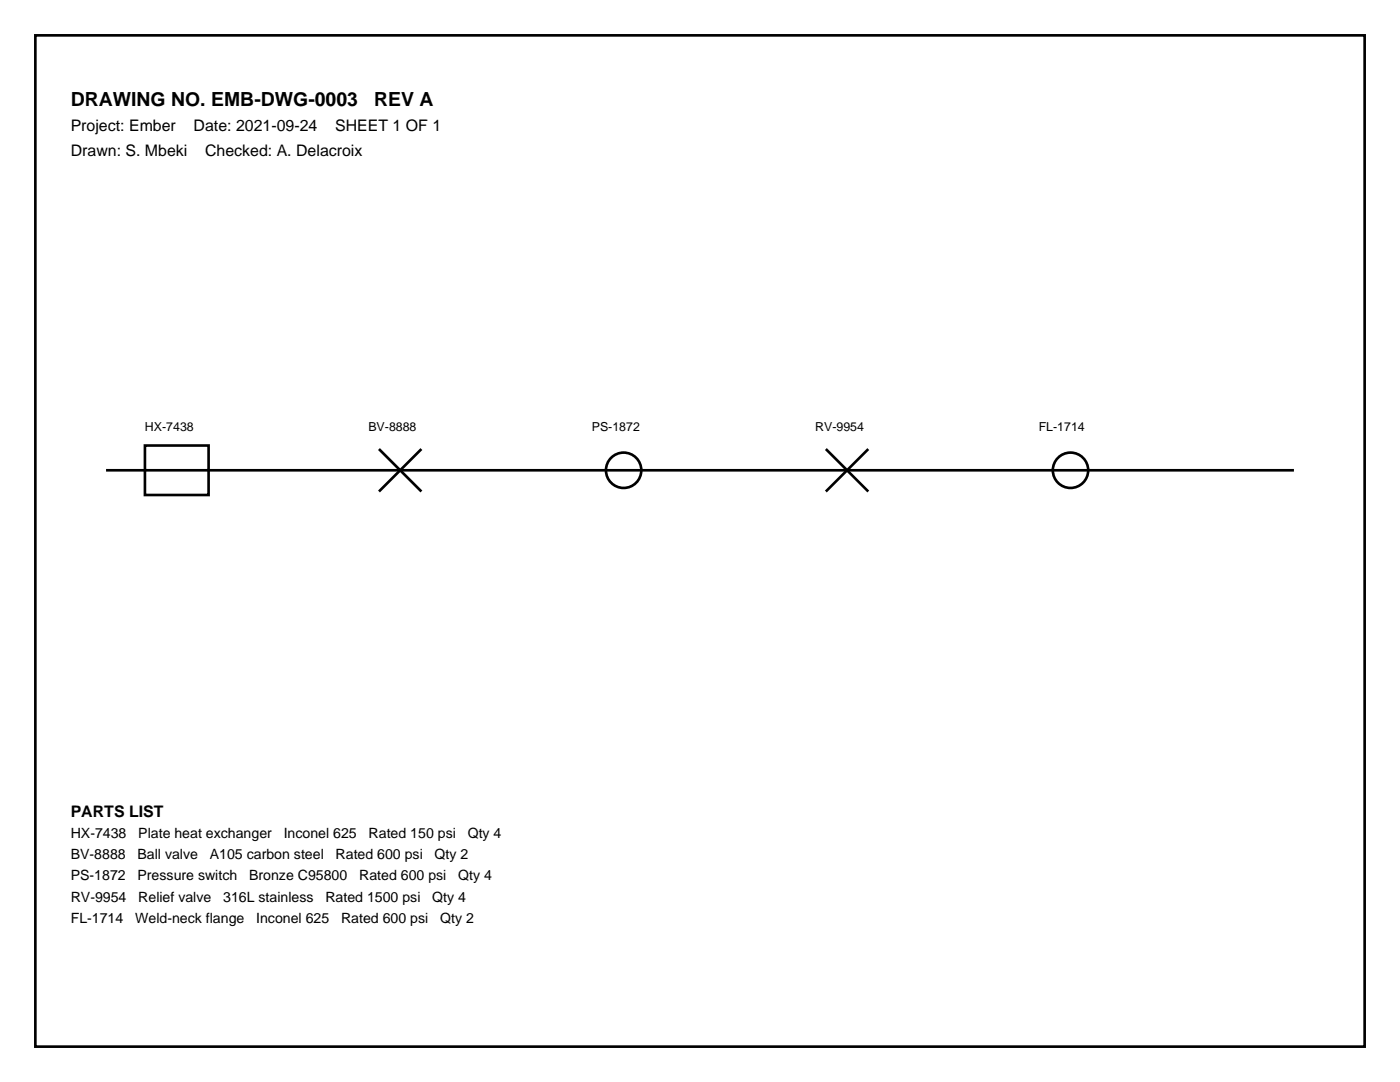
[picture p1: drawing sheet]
<svg xmlns="http://www.w3.org/2000/svg" width="279mm" height="216mm" viewBox="0 0 279 216" stroke-linecap="round" stroke-linejoin="round" font-family="sans-serif">
<defs><g id="words">
<g font-size="3.9">
<text x="14.1" y="21.2">DRAWING NO. EMB-DWG-0003</text>
<text x="74.7" y="21.2">REV A</text>
</g>
<g font-size="3.2">
<text x="14.1" y="26.1">Project: Ember</text>
<text x="38.6" y="26.1">Date: 2021-09-24</text>
<text x="66.9" y="26.1">SHEET 1 OF 1</text>
<text x="14.1" y="31">Drawn: S. Mbeki</text>
<text x="40.9" y="31">Checked: A. Delacroix</text>
<text x="14.1" y="163">PARTS LIST</text>
</g>
<g font-size="2.8">
<text x="14.1" y="167.2">HX-7438</text>
<text x="27.6" y="167.2">Plate heat exchanger</text>
<text x="56.6" y="167.2">Inconel 625</text>
<text x="73.6" y="167.2">Rated 150 psi</text>
<text x="93.3" y="167.2">Qty 4</text>
<text x="14.1" y="171.4">BV-8888</text>
<text x="27.4" y="171.4">Ball valve</text>
<text x="41.9" y="171.4">A105 carbon steel</text>
<text x="67" y="171.4">Rated 600 psi</text>
<text x="86.7" y="171.4">Qty 2</text>
<text x="14.1" y="175.7">PS-1872</text>
<text x="14.1" y="179.9">RV-9954</text>
<text x="27.4" y="175.7">Pressure switch</text>
<text x="27.6" y="179.9">Relief valve</text>
<text x="44.5" y="179.9">316L stainless</text>
<text x="49.7" y="175.7">Bronze C95800</text>
<text x="64.9" y="179.9">Rated 1500 psi</text>
<text x="71.7" y="175.7">Rated 600 psi</text>
<text x="86.3" y="179.9">Qty 4</text>
<text x="91.4" y="175.7">Qty 4</text>
<text x="14.1" y="184.1">FL-1714</text>
<text x="27" y="184.1">Weld-neck flange</text>
<text x="51.1" y="184.1">Inconel 625</text>
<text x="68.1" y="184.1">Rated 600 psi</text>
<text x="87.8" y="184.1">Qty 2</text>
</g>
<g font-size="2.5">
<text x="28.9" y="86.1">HX-7438</text>
<text x="73.5" y="86.1">BV-8888</text>
<text x="118.1" y="86.1">PS-1872</text>
<text x="162.7" y="86.1">RV-9954</text>
<text x="207.3" y="86.1">FL-1714</text>
</g>
</g></defs>
<g fill="none" stroke="#000" stroke-width=".53">
<path d="M7.1 7.1h265.2v201.7h-265.2zM21.2 93.8h237M28.9 88.9h12.7v9.9h-12.7zM75.6 89.6l8.5 8.5M84.1 89.6l-8.5 8.5M164.8 89.6l8.5 8.5M173.3 89.6l-8.5 8.5"/>
<circle cx="124.5" cy="93.8" r="3.5"/>
<circle cx="213.6" cy="93.8" r="3.5"/>
</g>
<use href="#words"/>
</svg>
